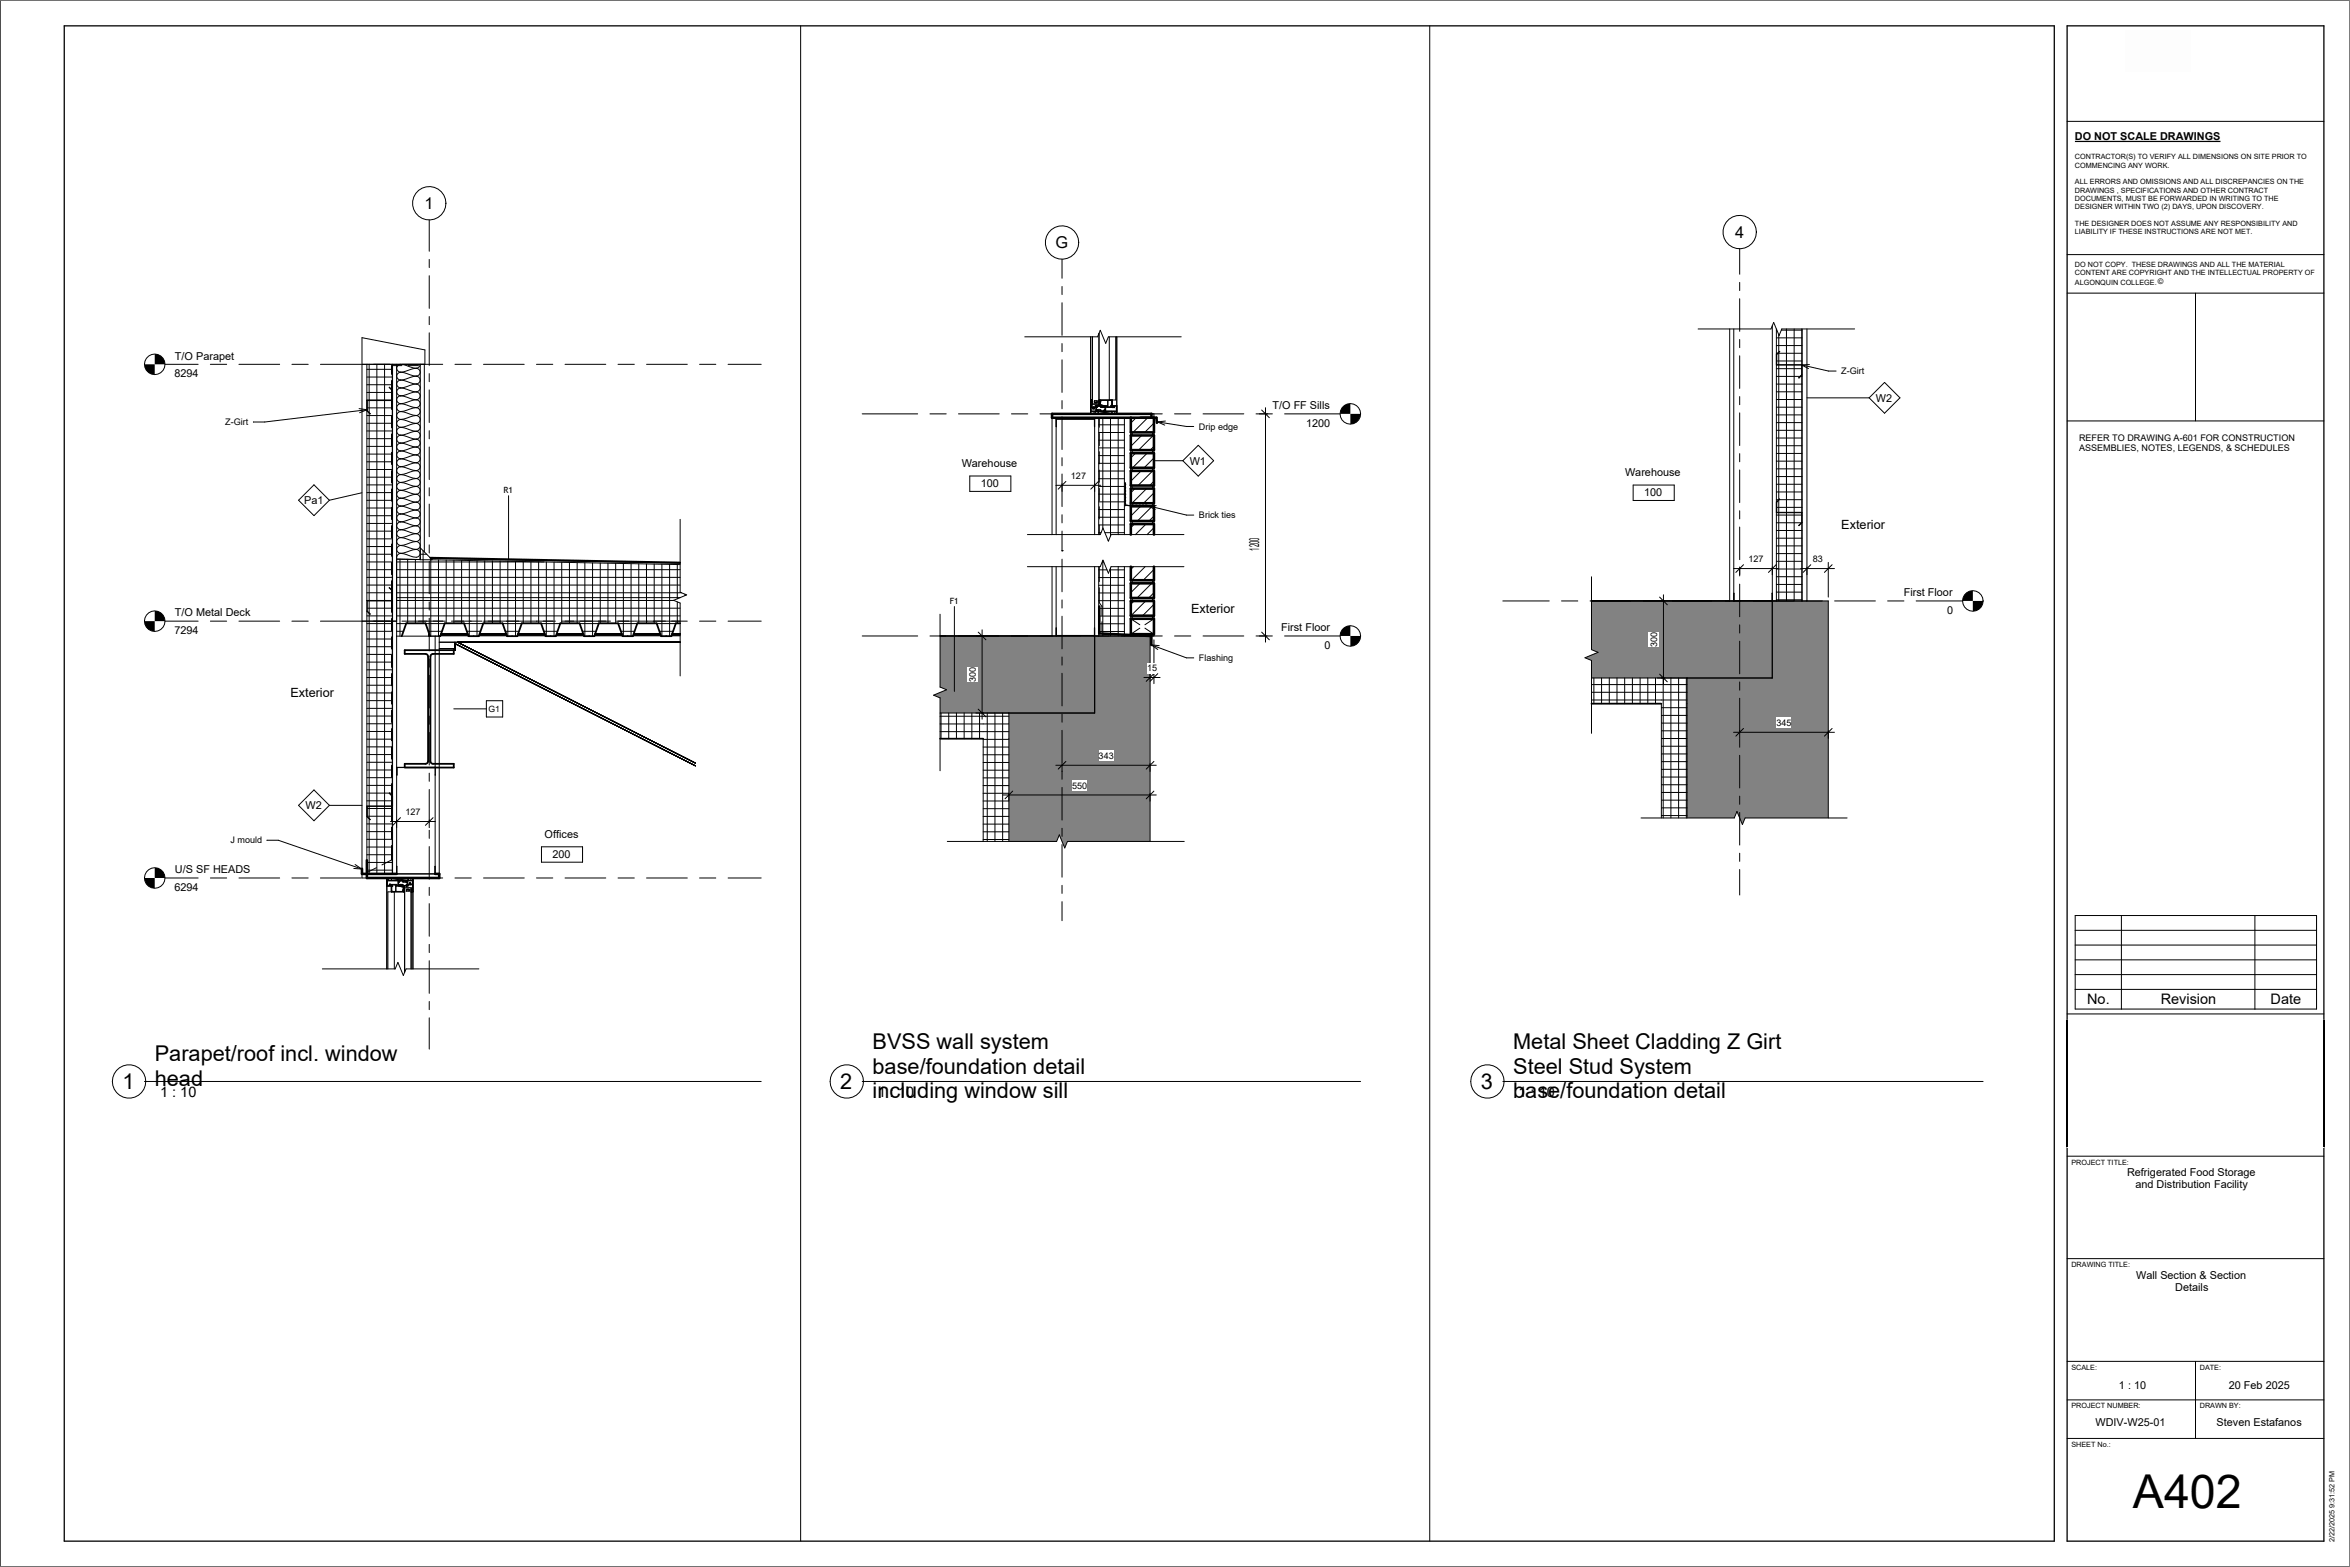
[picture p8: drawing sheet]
<svg xmlns="http://www.w3.org/2000/svg" width="914mm" height="610mm" viewBox="0 0 914 610" stroke-linecap="round" stroke-linejoin="round" font-family="sans-serif">
<defs><g id="words">
<text font-size="18.2" x="829.9" y="586.7">A402</text>
<g font-size="8.5">
<text x="60.2" y="412.9">Parapet/roof incl. window</text>
<text x="339.5" y="408.2">BVSS wall system</text>
<text x="588.8" y="408.2">Metal Sheet Cladding Z Girt</text>
<text x="339.5" y="417.6">base/foundation detail</text>
<text x="588.8" y="417.6">Steel Stud System</text>
<text x="47.7" y="423.6">1</text>
<text x="60.2" y="422.3">head</text>
<text x="327" y="423.6">2</text>
<text x="576.2" y="423.6">3</text>
<text x="339.5" y="427.1">including window sill</text>
<text x="588.8" y="427.1">base/foundation detail</text>
</g>
<g font-size="6.3">
<text x="165.2" y="81.2">1</text>
<text x="675.1" y="92.5">4</text>
<text x="410.7" y="96.5">G</text>
</g>
<g font-size="5.6">
<text x="812.1" y="390.6">No.</text>
<text x="840.8" y="390.6">Revision</text>
<text x="883.5" y="390.6">Date</text>
<text x="62.3" y="426.8">1 : 10</text>
<text x="341.6" y="426.8">1 : 10</text>
<text x="590.9" y="426.8">1 : 10</text>
</g>
<text font-size="5.4" x="489.9" y="214.2" transform="rotate(-90 489.9 214.2)">1200</text>
<g font-size="4.9">
<text x="716.5" y="205.7">Exterior</text>
<text x="463.4" y="238.6">Exterior</text>
<text x="113" y="271.3">Exterior</text>
</g>
<g font-size="4.2">
<text x="807.4" y="54.6">DO NOT SCALE DRAWINGS</text>
<text x="68.1" y="139.9">T/O Parapet</text>
<text x="67.9" y="146.8">8294</text>
<text x="495.1" y="159.2">T/O FF Sills</text>
<text x="730" y="156.3">W2</text>
<text x="508.2" y="166.1">1200</text>
<text x="374.2" y="181.8">Warehouse</text>
<text x="462.9" y="180.8">W1</text>
<text x="632.3" y="185.3">Warehouse</text>
<text x="381.7" y="189.6">100</text>
<text x="118.3" y="196.2">Pa1</text>
<text x="639.8" y="193.1">100</text>
<text x="740.7" y="231.9">First Floor</text>
<text x="68.1" y="239.8">T/O Metal Deck</text>
<text x="757.6" y="238.9">0</text>
<text x="498.5" y="245.6">First Floor</text>
<text x="67.9" y="246.7">7294</text>
<text x="515.4" y="252.5">0</text>
<text x="118.8" y="314.9">W2</text>
<text x="211.9" y="326.1">Offices</text>
<text x="215" y="333.9">200</text>
<text x="68.1" y="339.7">U/S SF HEADS</text>
<text x="67.9" y="346.6">6294</text>
<text x="827.6" y="457.6">Refrigerated Food Storage</text>
<text x="830.9" y="462.3">and Distribution Facility</text>
<text x="831.2" y="497.4">Wall Section &amp; Section</text>
<text x="846.4" y="502.2">Details</text>
<text x="824.5" y="540.5">1 : 10</text>
<text x="867.3" y="540.5">20 Feb 2025</text>
<text x="815.4" y="554.9">WDIV-W25-01</text>
<text x="862.5" y="554.9">Steven Estafanos</text>
</g>
<g font-size="3.5">
<text x="716.5" y="145.6">Z-Girt</text>
<text x="87.6" y="165.4">Z-Girt</text>
<text x="466.5" y="167.2">Drip edge</text>
<text x="809" y="171.5">REFER TO DRAWING A-601 FOR CONSTRUCTION</text>
<text x="809" y="175.4">ASSEMBLIES, NOTES, LEGENDS, &amp; SCHEDULES</text>
<text x="416.7" y="186.3">127</text>
<text x="466.5" y="201.6">Brick ties</text>
<text x="680.4" y="218.7">127</text>
<text x="705.3" y="218.7">83</text>
<text x="644.8" y="251.7" transform="rotate(-90 644.8 251.7)">300</text>
<text x="466.5" y="257.2">Flashing</text>
<text x="446.3" y="261.1">15</text>
<text x="379.6" y="265.3" transform="rotate(-90 379.6 265.3)">300</text>
<text x="691.3" y="282.4">345</text>
<text x="427.5" y="295.2">343</text>
<text x="417.1" y="306.8">550</text>
<text x="157.8" y="317.1">127</text>
<text x="89.7" y="328.1">J mould</text>
</g>
<g font-size="3.3">
<text x="196" y="191.9">R1</text>
<text x="369.5" y="235">F1</text>
<text x="190.1" y="276.9">G1</text>
</g>
<g font-size="2.8">
<text x="807.4" y="62">CONTRACTOR(S) TO VERIFY ALL DIMENSIONS ON SITE PRIOR TO</text>
<text x="807.4" y="65.3">COMMENCING ANY WORK.</text>
<text x="807.4" y="71.8">ALL ERRORS AND OMISSIONS AND ALL DISCREPANCIES ON THE</text>
<text x="807.4" y="75">DRAWINGS , SPECIFICATIONS AND OTHER CONTRACT</text>
<text x="807.4" y="78.2">DOCUMENTS, MUST BE FORWARDED IN WRITING TO THE</text>
<text x="807.4" y="81.5">DESIGNER WITHIN TWO (2) DAYS, UPON DISCOVERY.</text>
<text x="807.4" y="88">THE DESIGNER DOES NOT ASSUME ANY RESPONSIBILITY AND</text>
<text x="807.4" y="91.2">LIABILITY IF THESE INSTRUCTIONS ARE NOT MET.</text>
<text x="807.4" y="103.8">DO NOT COPY. THESE DRAWINGS AND ALL THE MATERIAL</text>
<text x="807.4" y="107.2">CONTENT ARE COPYRIGHT AND THE INTELLECTUAL PROPERTY OF</text>
<text x="807.4" y="110.7">ALGONQUIN COLLEGE.©</text>
<text x="806" y="453.1">PROJECT TITLE:</text>
<text x="806" y="492.9">DRAWING TITLE:</text>
<text x="806" y="532.9">SCALE:</text>
<text x="855.9" y="532.9">DATE:</text>
<text x="806" y="547.9">PROJECT NUMBER:</text>
<text x="855.9" y="547.9">DRAWN BY:</text>
<text x="806" y="562.9">SHEET No.:</text>
<text x="908.4" y="599.9" transform="rotate(-90 908.4 599.9)">2/22/2025 9:31:52 PM</text>
</g>
</g></defs>
<g fill="none" stroke="#000" stroke-width=".39">
<path d="M140.9 141.7h24.4v-5.6l-24.4-4.7v210.2h30v-94.1M142.8 143.7h9.9M142.8 146.7h9.9M142.8 149.7h9.9M142.8 152.7h9.8M142.8 141.7v199.9M142.9 158.7h9.8M143.6 141.7v14M143.6 155.8v4.7M146.6 141.7v14M146.6 155.8v77.8M149.6 141.7v14"/>
<path d="M149.6 155.8v77.8M152.3 148v3.4M152.3 151.6v4.1M152.3 155.8v3.5M152.6 141.7v10M152.6 155.8v73.9M152.7 151.8l-1.3-1.1 1.2 1.2v3.8h-9.8M152.7 141.7v198.3M152.7 155.8h-9.8v4l1.2 1.1-1.3-1.1M154.3 141.7v198.3M155.9 157.1a1.53 1.53 0 0 0-1.6 1.5 1.53 1.53 0 0 0 1.6 1.5M155.9 157.1l6.1 1.5"/>
<path d="M155.9 154a1.53 1.53 0 0 0-1.6 1.5 1.53 1.53 0 0 0 1.6 1.6M155.9 154l6.1 1.5M155.9 150.9a1.53 1.53 0 0 0-1.6 1.6 1.53 1.53 0 0 0 1.6 1.5M155.9 150.9l6.1 1.6M155.9 147.9a1.53 1.53 0 0 0-1.6 1.5 1.53 1.53 0 0 0 1.6 1.5M155.9 147.9l6.1 1.5M155.9 144.8a1.53 1.53 0 0 0-1.6 1.5 1.53 1.53 0 0 0 1.6 1.6M155.9 144.8l6.1 1.5M156.4 142.2h-4.1v3.4M158.8 142.2h4M162 158.6a1.53 1.53 0 0 1 1.5 1.5 1.53 1.53 0 0 1-1.5 1.5M162 158.6l-6.1 1.5"/>
<path d="M162 155.5a1.53 1.53 0 0 1 1.5 1.6 1.53 1.53 0 0 1-1.5 1.5M162 155.5l-6.1 1.6M162 152.5a1.53 1.53 0 0 1 1.5 1.5 1.53 1.53 0 0 1-1.5 1.5M162 152.5l-6.1 1.5M162 149.4a1.53 1.53 0 0 1 1.5 1.5 1.53 1.53 0 0 1-1.5 1.6M162 149.4l-6.1 1.5M162 146.3a1.53 1.53 0 0 1 1.5 1.6 1.53 1.53 0 0 1-1.5 1.5M162 146.3l-6.1 1.6M162 143.3a1.53 1.53 0 0 1 1.5 1.5 1.53 1.53 0 0 1-1.5 1.5M162 143.3l-6.1 1.5M162 143.3l-2.5-.6a6.9 6.9 0 0 0-4.2-.8 1.51 1.51 0 0 0-.9 1.7 1.51 1.51 0 0 0 1.5 1.2M162 143.3a1.72 1.72 0 0 0 1.5-1.6v76.1h4.7l-4.7-4.7"/>
<path d="M165.1 141.7v73M142.8 161.7h9.9M142.8 164.7h9.9M142.8 167.7h9.9M142.8 170.7h9.9M142.8 173.7h9.9M142.8 176.7h9.9M142.8 179.6h9.9M143.6 160.7v72.9M152.3 161.7v4.7M152.3 168.8v4.8M152.3 176v4.7"/>
<path d="M155.9 178.5a1.53 1.53 0 0 0-1.6 1.5 1.53 1.53 0 0 0 1.6 1.6M155.9 178.5l6.1 1.5M155.9 175.4a1.53 1.53 0 0 0-1.6 1.6 1.53 1.53 0 0 0 1.6 1.5M155.9 175.4l6.1 1.6M155.9 172.4a1.53 1.53 0 0 0-1.6 1.5 1.53 1.53 0 0 0 1.6 1.5M155.9 172.4l6.1 1.5M155.9 169.3a1.53 1.53 0 0 0-1.6 1.5 1.53 1.53 0 0 0 1.6 1.6M155.9 169.3l6.1 1.5M155.9 166.2a1.53 1.53 0 0 0-1.6 1.6 1.53 1.53 0 0 0 1.6 1.5M155.9 166.2l6.1 1.6M155.9 163.2a1.53 1.53 0 0 0-1.6 1.5 1.53 1.53 0 0 0 1.6 1.5M155.9 163.2l6.1 1.5"/>
<path d="M155.9 160.1a1.53 1.53 0 0 0-1.6 1.5 1.53 1.53 0 0 0 1.6 1.6M155.9 160.1l6.1 1.5M162 177a1.53 1.53 0 0 1 1.5 1.5 1.53 1.53 0 0 1-1.5 1.5M162 177l-6.1 1.5M162 173.9a1.53 1.53 0 0 1 1.5 1.5 1.53 1.53 0 0 1-1.5 1.6M162 173.9l-6.1 1.5M162 170.8a1.53 1.53 0 0 1 1.5 1.6 1.53 1.53 0 0 1-1.5 1.5M162 170.8l-6.1 1.6M162 167.8a1.53 1.53 0 0 1 1.5 1.5 1.53 1.53 0 0 1-1.5 1.5M162 167.8l-6.1 1.5M162 164.7a1.53 1.53 0 0 1 1.5 1.5 1.53 1.53 0 0 1-1.5 1.6M162 164.7l-6.1 1.5"/>
<path d="M162 161.6a1.53 1.53 0 0 1 1.5 1.6 1.53 1.53 0 0 1-1.5 1.5M162 161.6l-6.1 1.6M142.8 182.6h9.9M142.8 185.6h9.9M142.8 188.6h9.9M142.8 191.6h9.9M142.8 194.6h9.9M142.8 197.6h9.9M152.3 183.1v4.7M152.3 190.2v4.8M152.3 197.4v4.7M155.9 199.9a1.53 1.53 0 0 0-1.6 1.6 1.53 1.53 0 0 0 1.6 1.5"/>
<path d="M155.9 199.9l6.1 1.6M155.9 196.9a1.53 1.53 0 0 0-1.6 1.5 1.53 1.53 0 0 0 1.6 1.5M155.9 196.9l6.1 1.5M155.9 193.8a1.53 1.53 0 0 0-1.6 1.6 1.53 1.53 0 0 0 1.6 1.5M155.9 193.8l6.1 1.6M155.9 190.8a1.53 1.53 0 0 0-1.6 1.5 1.53 1.53 0 0 0 1.6 1.5M155.9 190.8l6.1 1.5M155.9 187.7a1.53 1.53 0 0 0-1.6 1.5 1.53 1.53 0 0 0 1.6 1.6M155.9 187.7l6.1 1.5M155.9 184.6a1.53 1.53 0 0 0-1.6 1.6 1.53 1.53 0 0 0 1.6 1.5M155.9 184.6l6.1 1.6M155.9 181.6a1.53 1.53 0 0 0-1.6 1.5 1.53 1.53 0 0 0 1.6 1.5"/>
<path d="M155.9 181.6l6.1 1.5M162 198.4a1.53 1.53 0 0 1 1.5 1.5 1.53 1.53 0 0 1-1.5 1.6M162 198.4l-6.1 1.5M162 195.4a1.53 1.53 0 0 1 1.5 1.5 1.53 1.53 0 0 1-1.5 1.5M162 195.4l-6.1 1.5M162 192.3a1.53 1.53 0 0 1 1.5 1.5 1.53 1.53 0 0 1-1.5 1.6M162 192.3l-6.1 1.5M162 189.2a1.53 1.53 0 0 1 1.5 1.6 1.53 1.53 0 0 1-1.5 1.5M162 189.2l-6.1 1.6M162 186.2a1.53 1.53 0 0 1 1.5 1.5 1.53 1.53 0 0 1-1.5 1.5M162 186.2l-6.1 1.5M162 183.1a1.53 1.53 0 0 1 1.5 1.5 1.53 1.53 0 0 1-1.5 1.6"/>
<path d="M162 183.1l-6.1 1.5M162 180a1.53 1.53 0 0 1 1.5 1.6 1.53 1.53 0 0 1-1.5 1.5M162 180l-6.1 1.6M142.8 200.6h9.9M142.8 203.6h9.9M142.8 206.6h9.9M142.8 209.6h9.9M142.8 212.6h9.9M142.8 215.6h9.9M142.8 218.6h9.9M152.3 204.5v4.8M152.3 211.6v4.8"/>
<path d="M152.3 218.8v4.7M154.3 218.6h57.4M154.3 217.5l9.2 .2M155.6 217.5v30M155.9 215.3a1.72 1.72 0 0 0-1.6 1.5M155.9 212.2a1.53 1.53 0 0 0-1.6 1.5 1.53 1.53 0 0 0 1.6 1.6M155.9 212.2l6.1 1.5M155.9 209.1a1.53 1.53 0 0 0-1.6 1.6 1.53 1.53 0 0 0 1.6 1.5M155.9 209.1l6.1 1.6M155.9 206.1a1.53 1.53 0 0 0-1.6 1.5 1.53 1.53 0 0 0 1.6 1.5M155.9 206.1l6.1 1.5M155.9 203a1.53 1.53 0 0 0-1.6 1.5 1.53 1.53 0 0 0 1.6 1.6"/>
<path d="M155.9 203l6.1 1.5M158.6 217.6v24.9M161.6 217.6v24.9M162 213.7a1.53 1.53 0 0 1 1.5 1.6 1.53 1.53 0 0 1-1.5 1.5l-6.1-1.5M162 213.7l-6.1 1.6M162 210.7a1.53 1.53 0 0 1 1.5 1.5 1.53 1.53 0 0 1-1.5 1.5M162 210.7l-6.1 1.5M162 207.6a1.53 1.53 0 0 1 1.5 1.5 1.53 1.53 0 0 1-1.5 1.6M162 207.6l-6.1 1.5M162 204.5a1.53 1.53 0 0 1 1.5 1.6 1.53 1.53 0 0 1-1.5 1.5M162 204.5l-6.1 1.6M162 201.5a1.53 1.53 0 0 1 1.5 1.5 1.53 1.53 0 0 1-1.5 1.5"/>
<path d="M162 201.5l-6.1 1.5M163.5 215.6h2.5M164.6 214.2v28.3M167.5 217.8l97.1 1.8M167.6 217.2l97 1.8M167.6 217.2v30.3M167.7 217.3l96.9 1.8M170.6 217.8v29.7M173.6 217.9v24.6M176.6 217.9v24.6M179.6 218v24.5M182.6 218.1v29.4"/>
<path d="M185.6 218.1v29.4M188.6 218.2v24.3M191.6 218.2v24.3M194.6 218.3v24.2M197.6 218.3v29.2M200.6 218.4v29.1M203.6 218.5v24M206.6 218.5v24M209.6 218.6v23.9M212.6 218.6v28.9M215.6 218.7v28.8M218.6 218.7v23.8"/>
<path d="M221.6 218.8v23.7M224.6 218.9v23.6M227.6 218.9v28.6M230.6 219v28.5M233.6 219v23.5M236.6 219.1v23.4M239.6 219.2v23.3M242.6 219.2v28.3M245.6 219.3v28.2M248.6 219.3v23.2M251.6 219.4v23.1M254.5 219.4v23.1"/>
<path d="M257.5 219.5v28M260.5 219.6v27.9M263.5 219.6v13.4M264.6 202v28.4l2.6 1-5.1 2.1 2.5 1.1v28.3M142.8 221.6h9.9M142.8 224.6h9.9M142.8 227.6h9.9M142.8 230.6h9.8M142.8 233.6h9.8M142.8 239.6h9.9M142.9 236.6h9.8M143.6 233.8v4.7"/>
<path d="M143.6 238.7v74.9M146.6 233.8v79.8M149.6 233.8v79.8M152.3 225.9v3.5M152.3 229.6v4M152.3 233.8v4.4M152.6 233.8v75.8M152.7 229.8l-1.3-1.1 1.2 1.1v3.8h-9.9M152.7 233.8h-9.8v3.9l1.1 1.2-1.3-1.1M154.3 221.6h110.3M154.3 224.6h110.3M154.3 227.6h110.3"/>
<path d="M154.3 230.6h110.9M154.3 233.6h107.9M154.3 236.6h110.3M154.3 239.6h110.3M154.3 232.5h110.3M263.5 234.1v8.4M266.5 231.2v.5M140.9 241.6h13.4M142.8 242.6h9.9M142.8 245.6h9.9M142.8 248.6h9.9M142.8 251.6h9.9"/>
<path d="M142.8 254.6h9.9M142.8 257.6h9.9M152.3 240.6v4.8M152.3 247.7v4.8M152.3 254.9v4.7M154.3 242.6h3.7M154.3 245.6h2.7M154.3 247.5h17.1M162.8 241.6h3.4M165.6 242.6h7.4M166.7 245.6h5.3M167 246.6v.9"/>
<path d="M167 247.3h.3M168.5 241.6h4.8M169.3 247.5v92.5M170.9 249.8h93.7M170.9 252.3h6.1M171.4 247.3h10.8M171.6 246.6h10.4M175.7 241.6h4.7M177 249.8v3.2h-.4M177 250.4l93.6 47.5M178.1 249.8l92.5 47.1M180.6 242.6h7.4"/>
<path d="M181.6 245.6h5.4M182.8 241.6h4.8M186.4 247.3h10.8M186.6 246.6h10.4M189.9 241.6h4.8M195.6 242.6h7.4M196.6 245.6h5.4M197.1 241.6h4.7M201.4 247.3h10.8M201.6 246.6h10.4M204.2 241.6h4.8M210.6 242.6h7.4"/>
<path d="M211.4 241.6h4.7M211.6 245.6h5.3M216.3 247.3h10.9M216.6 246.6h10.4M218.5 241.6h4.8M225.6 242.6h7.4M225.6 241.6h4.8M226.6 245.6h5.3M231.3 247.3h10.9M231.6 246.6h10.4M232.8 241.6h4.7M239.9 241.6h4.8"/>
<path d="M240.5 242.6h7.5M241.6 245.6h5.3M246.3 247.3h10.9M246.5 246.6h10.4M247 241.6h4.8M254.2 241.6h4.7M255.5 242.6h7.4M256.6 245.6h5.3M261.3 247.3h3.3M261.3 241.6h3.3M261.5 246.6h3.1M142.8 260.6h9.9"/>
<path d="M142.8 263.6h9.9M142.8 266.6h9.9M142.8 269.6h9.9M142.8 272.6h9.9M142.8 275.6h9.9M142.8 278.6h9.9M152.3 262v4.8M152.3 269.2v4.7M152.3 276.3v4.8M142.8 281.6h9.9M142.8 284.6h9.9M142.8 287.6h9.9"/>
<path d="M142.8 290.6h9.9M142.8 293.5h9.9M142.8 296.5h9.9M142.8 299.5h9.9M152.3 283.4v4.8M152.3 290.6v4.7M152.3 297.7v4.8M169.3 298.5l-14.9 .1M169.4 298.6h.1M142.8 302.5h9.9M142.8 305.5h9.9M142.8 308.5h9.9"/>
<path d="M142.8 311.5h9.8M142.9 314.5h9.8M142.9 317.5h9.8M143.6 313.7v4.7M143.6 318.6v21.4M146.6 313.7v26.3M149.6 313.7v26.3M152.3 304.8v4.5M152.3 309.5v4.1M152.3 313.7v5.7M152.6 313.7v26.3M152.7 309.7l-1.3-1.1 1.2 1.2v3.8h-9.8"/>
<path d="M152.7 313.7h-9.8v3.9l1.2 1.2-1.3-1.1M154.4 301.5l.1-2.9h14.8l.1 2.9M142.8 320.5h9.9M142.8 323.5h9.9M142.8 326.5h9.9M142.8 329.5h9.9M142.8 332.5h9.9M142.8 335.5h9.9M142.8 338.5h9.9M146.5 337.5l-3.7 1.9M152.3 321.8v4.7M152.3 328.9v5.7l-3.7 1.9"/>
<path d="M154.3 337h.1M169.3 337l-.1 2.9-14.8 .1M169.3 339.9l-14.9 .1M150.5 341.6v35.3M150.5 341.6v.9h8.3M151.5 344l-.1 .5-.7 .1v-1.9h4.1v1.8h-.3l-.1-.4h-2.1M151.5 344.3l.1 .2M151.5 344h.1M151.6 344.3h-.1M151.6 344h.1M151.6 341.6l-.4 .4 .4 .5M151.7 344.1l-.1 .2"/>
<path d="M151.7 344.4h.2M151.7 344.4l-.1 .1M151.7 344v.1M151.9 341.6l.5 .4-.5 .5M151.9 344v.1M151.9 344.4v.1M151.9 344.1v.4M151.9 344h.1M152 344h.1M152 344h-.1M152 344l.3 .1M152.3 344.1h.1"/>
<path d="M152.4 341.6v.9l6.4-.9v.9zM152.6 344.8l-.3-.1v2.2M152.6 344.4l-.1 2.1 .3 .3h1.1l.1-2.5 .2 .2M152.6 344.4l.1 .1M152.6 344.5l-.1-.3h1.7v.3M152.6 344.5l.1 .1M152.7 344.7l-.1 .1M152.7 344.6l-2.2 .1M152.7 344.5v.2M153.3 344.2h.1M153.4 347v29.9M154.1 344.5v2.3h2.5l.3-1.2 .2 .8"/>
<path d="M154.1 344.6l1.1 .1M154.1 344.5h.1M154.1 344.5v.1M155 344.6h.1M155 342.7h.1M155 344.1v.5M155 343.1l.1 .1M155.1 343.2h.1M155.1 342.8h-.1M155.1 344.5h.1M155.1 344.1l.1 .1M155.1 344.1h-.1"/>
<path d="M155.1 342.5l.2 .1M155.1 342.7l-.1 .5M155.1 342.7l.1 .1M155.1 342.8h.1M155.2 344.4l-.1 .1M155.2 342.8h.1M155.2 344.4l.1 .3M155.2 344.4h.1M155.2 343.1h.1M155.2 344.7h.1M155.2 344.2h.1M155.2 343.1l-.1 .1"/>
<path d="M155.2 342.8l.1 .1M155.3 343.1l-.2 .3 .2 .8M155.3 344.2h-.1M155.3 342.5v.1M155.3 343.1h-.1M155.3 343.1h.1M155.3 344.2h.1M155.3 344.4l-.2 .1M155.3 344.4h.1M155.3 342.9h.1M155.3 342.5h.1M155.4 344.4l.1 .3"/>
<path d="M155.4 344.2l1.3-.2 .2 .5h.9l.4-.3M155.4 342.5h.1M155.5 342.5l-.3 .3M155.5 342.6l-.2 .3M155.5 344.7h.1M155.6 342.6h1.4l-.1 .4M155.6 344.7h.3M155.6 342.6h-.1M155.6 344.5h.3M155.6 344.4v.1M155.7 344.7l1.4 .6 .1 .5M155.9 344.5h.1"/>
<path d="M156 344.6l-.1 .1M156 344.6h.1M156.1 344.3h.2M156.1 344.3l-.2 .2M156.2 344.4l.1 .3M156.2 344.4l.1 .2M156.3 344.3h.1M156.3 344.3l.2 .2M156.3 344.6v.1M156.4 344.6l.1 .1M156.5 344.5l-.1 .1M156.5 344.7h1.5"/>
<path d="M156.6 344.2l-1 .2M156.6 344.2v.1M156.6 344.3l-.1 .2M156.9 346.8h.1M156.9 346.3v.5M156.9 346.6l.1 .2M156.9 343h.1M156.9 346.5h.1M156.9 346.3h.1M156.9 346.6h.1M157 346.5v.1M157 346.6h.1"/>
<path d="M157 346.3h.1M157 346.3l-.1 .2M157 346.5h.1M157 346.4h.1M157 346.7v.1M157 346.8h.1M157 346.3v.1M157 346.7h.1M157.1 346.7v.1M157.1 345.7l.2 .6M157.1 345.7l.1 .1M157.1 345.7h.1"/>
<path d="M157.1 346.7h-.1M157.1 346.7h.1M157.1 346.5h.1M157.1 346.9h.1M157.1 346.9l.1 .1M157.1 346.5v.1M157.1 346.7l.1 .3M157.1 346.6h.1M157.2 346.4h-.2M157.2 346.4h-.1M157.2 344.8l-.8 .1 .8 .3M157.2 344.8h.1"/>
<path d="M157.2 346.4h.1M157.2 345.1v.1M157.2 344.8v.3M157.2 345.8h.1M157.2 346.4l.2 .3M157.2 346.9v.1M157.3 346.3h.1M157.4 344.7l-.1 1.6M157.4 346.8l-.2 .2M157.4 347h-6.5v29.9M157.6 342.7h.1M157.6 342.7l.3 .1"/>
<path d="M157.9 342.8l-1 .2M157.9 342.8h.1M158 342.6l-.4 .1M158 342.6h.1M158 343l.2 .1M158 343l-1.2 .2-.2-.4h-.9l-.3 .3M158 343h.1M158 342.6l.3 .2M158 344.7h.1M158.1 345.4h1.2M158.1 342.5l.2 .3M158.1 342.5h.1"/>
<path d="M158.2 346.6h.1M158.2 346.1v.5M158.2 344.4l-.2 .3M158.2 344.4h.1M158.2 342.5h.1M158.2 343.1h.1M158.2 346v.1M158.2 346.6h1M158.2 346h1M158.2 342.5l.1 .1M158.3 343.1l.2 .3-.2 .8M158.3 344.2h.1"/>
<path d="M158.3 344.4l.1 .1M158.3 344.2h-.1M158.3 343.1l.2 .1M158.3 344.7h.1M158.3 343.1h.1M158.3 342.8h.1M158.3 344.4v.3M158.3 344.4h.1M158.3 344.4l.2 .1M158.4 344.5h.1M158.4 343.2h.1M158.5 342.7v.5"/>
<path d="M158.5 342.7h.1M158.5 344.5v.1M158.5 342.7l-.2 .1M158.5 342.8h-.2M158.5 344.1h.1M158.5 342.5l-.2 .1M158.5 344.1v.5M158.5 344.1h-.2M158.5 342.8h.1M158.5 343.1v.1M158.5 344.4v.1M158.9 344.5l-.2-.3h1.8v1.9"/>
<path d="M158.9 344.5v.1M158.9 344.6l-.6 .1M159.2 346l.1 .1M159.2 346v.1M159.2 346.1v.5M159.2 346.6h.1M159.2 341.6l-.4 .4 .4 .5M159.3 346.6h-.1M159.3 343.5l-.1 .5-.5 .1v-1.4h1.8v1.4l-.6-.1-.1-.5M159.3 343.8l.1 .2M159.3 343.5h.1M159.3 343.8h.1"/>
<path d="M159.4 343.5h.1M159.4 343.6l-.1 .2M159.4 343.9v.1M159.4 343.5v.1M159.5 341.6l.5 .4-.5 .5M159.5 344.2h.1M159.7 343.5l.1 .4h-.4M159.7 343.5h.1M159.8 343.5h.1M160 347h.7M160 347.1h.1M160 346l.3 .2"/>
<path d="M160 346h.1M160 346.9h.1M160.1 346.2h.1M160.1 346.2h-.1M160.1 346.9h.1M160.1 346.3h.1M160.2 346.3h.1M160.2 346.8v.1M160.2 346.9h.1M160.2 346.8h-.1M160.2 346.2h.1M160.2 346.2v.1"/>
<path d="M160.2 346.8h.1M160.3 346.9l-.3 .2M160.3 346.2v.7M160.3 346.6h.1M160.3 346.7v.2M160.3 346.7h.1M160.3 346.5h.1M160.3 346.6l.1 .1M160.3 346.7v.3M160.3 346.4h.1M160.4 346.4h-.1M160.4 346.7h.1"/>
<path d="M160.4 346.8h.1M160.4 346.3v.1M160.4 346.7v.1M160.4 346.4h.1M160.4 346.3l.1 .2M160.4 346.3h.1M160.4 346.5h-.1M160.4 346.5h.1M160.4 346.5v.1M160.4 346.6h.1M160.4 346.6v.1M160.5 346.2l-.2-.2v.4"/>
<path d="M160.5 346.6v.1M160.5 346.5h-.1M160.5 346.3h.1M160.5 346.7l-.1 .1M160.5 346.5h.1M160.5 346.1v.1M160.5 346.8h.1M160.5 346.3v.5M160.6 341.6l.1 .9h-2M160.7 341.6v35.3M125.4 376.9h28.4l1-2.5 2.1 5.1 1.1-2.6h28.3M160 376.9v-31.5h-2.6v32.9"/>
</g>
<path d="M167.4 217l97.2 1.8M156.3 247.5l1.8-5h7.5l1.7 5M264.6 242.5h-1.6l-1.8 5h-4l-1.7-5h-7.5l-1.7 5h-4l-1.8-5h-7.5l-1.7 5h-4l-1.8-5h-7.5l-1.7 5h-4l-1.8-5h-7.5l-1.7 5h-4l-1.8-5h-7.4l-1.8 5h-4l-1.7-5h-7.5l-1.8 5h-.4M157.5 298.5v-1.4h8.1a1.02 1.02 0 0 0 1-1v-40.7a1.02 1.02 0 0 0-1-1h-8.1v-1.5h19.1v1.5h-8.1a1.02 1.02 0 0 0-1 1v40.7a1.02 1.02 0 0 0 1 1h8.1v1.5h-19.1" fill="none" stroke="#000" stroke-width=".7"/>
<path d="M140.9 338v2h13.4M142.8 334.7v6.9h28.1v-1.6h-1.6" fill="none" stroke="#000" stroke-width="1"/>
<g fill="#fff">
<path d="M427.5 162.5h10v45.5h-5.2l-1 2.5-2.1-5.1-1.1 2.6h-.6z"/>
<path d="M440 203.9h9v4.1h-9z"/>
<path d="M440 197h9v5.7h-9z"/>
<path d="M440 190.1h9v5.7h-9z"/>
<path d="M440 183.2h9v5.7h-9z"/>
<path d="M440 176.3h9v5.7h-9z"/>
<path d="M440 169.4h9v5.7h-9z"/>
<path d="M440 162.5h9v5.7h-9z"/>
<path d="M448.6 202.8a.6 .6 0 0 0-.2 .7 .6 .6 0 0 0 .6 .4v-1.2zM440 202.7v1.2a.59 .59 0 0 0 .6-.6 .59 .59 0 0 0-.6-.6zM448.6 196l-.1 .1a.6 .6 0 0 0 .5 .9v-1.2zM440 196.7v.3l.5-.3zM440 195.8v.8h.3a.45 .45 0 0 0 .3-.5 .45 .45 0 0 0-.6-.3zM440 188.9v1.2a.59 .59 0 0 0 .6-.6 .59 .59 0 0 0-.6-.6zM448.6 189.1a.6 .6 0 0 0-.2 .6 .6 .6 0 0 0 .6 .4v-1.2zM440 182v1.2a.59 .59 0 0 0 .6-.6 .59 .59 0 0 0-.6-.6zM448.6 182.2a.6 .6 0 0 0-.2 .6 .6 .6 0 0 0 .6 .4v-1.2zM440 175.1v1.2a.59 .59 0 0 0 .6-.6 .59 .59 0 0 0-.6-.6zM448.6 175.3a.6 .6 0 0 0-.2 .6 .6 .6 0 0 0 .6 .4v-1.2zM440 168.2v1.2a.59 .59 0 0 0 .6-.6 .59 .59 0 0 0-.6-.6zM448.6 168.4a.6 .6 0 0 0-.2 .6 .6 .6 0 0 0 .6 .4v-1.2zM448 161v1.5h1v-1.5z"/>
</g>
<path d="M440.5 168.5l-.5 .6M448.1 161l-.1 .1M449 169.1l-.2 .3M440.3 195.9l-.3 .3M440.5 182.2l-.5 .4M449 182.7l-.4 .4M449 196.3l-.5 .4" fill="none" stroke="#787878" stroke-width=".39"/>
<g fill="none" stroke="#000" stroke-width=".39">
<path d="M398.7 131h28.4l1-2.5 2.1 5.1 1.1-2.6h28.3M424.4 131v30M425.1 131v26.2M427.6 129.7v27.5M431.6 131v24.6M434.1 131v24.6h-6.5M434.5 131v30v-.9l-7.4-.1M424.4 155.6h.7M424.6 155.9v.1M424.6 156.1l.1 .1M424.6 155.7v.6M424.6 155.7h.1"/>
<path d="M424.6 156.3h.1M424.6 155.9h.1M424.6 156v.1M424.6 156h.1M424.6 155.9v.2M424.6 156.1h.1M424.6 155.7l.1 .2M424.6 155.9h.2M424.7 155.8l-.1 .1M424.7 156.2l-.1 .1M424.7 155.9h.1M424.7 156.2h.1"/>
<path d="M424.8 155.8l-.1 .1M424.8 156.1h-.2M424.8 155.9h.1M424.8 155.9v.6h-.3l.1 1.8h1.7l.1-.2M424.8 156.4l.3 .1M424.8 156.3h.1M424.8 156.2h-.1M424.8 156.1h.1M424.9 155.7l-.1 .2M424.9 155.7h.1M424.9 155.7v.6M424.9 156.3v.1"/>
<path d="M424.9 156.3h.1M424.9 156.4h.1M425 155.6l-.1 .2M425 155.6h.1M425 155.6v.8M425 156.4h.1M425.1 155.5l-.3 .3M425.3 158.8l.3-.2 .1 .5M425.3 158.8h.1M425.3 159.1h.1M425.3 158.8l.1 .2M425.4 159.1h-.1"/>
<path d="M425.4 159v.1M425.5 158.3v.1M425.7 159.1h.1M425.7 157.2h1.3M425.8 159.1l.1-.5 .5-.1v1.4h-1.8v-1.4l.6 .1 .1 .5M425.8 159.1h-.1M425.8 156.5h.1M425.9 155.9v.7M425.9 155.9h.9M425.9 156.5h.9M425.9 156l-.1 .5M426.3 158l.1 .1"/>
<path d="M426.4 157.8l-.1 .2M426.5 159.4l.5 .1M426.5 159.9h.1M426.5 159.4v.5M426.5 159.8h.1M426.5 158h.1M426.6 159.4h.1M426.6 159.4h-.1M426.6 158.5h.1M426.6 158.1l.2 .1M426.6 158.1h-.1M426.6 157.8l.2 .1"/>
<path d="M426.6 158l-.1 .5M426.6 158l.1 .1M426.7 158.1h.1M426.7 159.8h.1M426.7 158.4l-.1 .1M426.8 159.7l.2 .3M426.8 158.4h.1M426.8 160l-.2 .1M426.8 160h.1M426.8 158.4l-.2 .1M426.8 158.2h.1M426.8 159.7l-.2 .1"/>
<path d="M426.8 157.9h.1M426.8 158.4l-.2 .4 .2 .7M426.8 159.5h.1M426.8 157.8v.1M426.8 155.9v.7M426.8 156l.1 .5M426.8 159.7h.1M426.8 157.8h.1M426.9 156.5h-.1M426.9 159.7l.2 .3M427 157.8v.1M427 157.9l-.2 .2"/>
<path d="M427 157.8l.1 .1M427.1 160h.1M427.1 157.9l-.2 .3M427.1 159.5h.1M427.2 159.9h.1M427.3 159.9l.1 .1M427.6 157.2l-.1 .7M427.6 156.3l.1 1.6M427.6 156.2l.5 .6M427.6 157.2h-2.7l-.3 .4 .3 .1v.6M427.7 155.7l.2 .5M427.9 155.6l-.1 .1"/>
<path d="M427.9 155.6h.1M427.9 157.4v.4l.8-.1M427.9 156.2h.1M427.9 157.4l.8 .3M427.9 157.4h.1M427.9 156v.1M427.9 155.7h.1M427.9 155.8v.1M427.9 155.8l.1 .1M427.9 155.6v.2M427.9 156.2l.2 .7M427.9 156.8h.1"/>
<path d="M427.9 156.8l.2 .5 1.3 .4M427.9 156.1l.1 .1M427.9 155.9h.2M427.9 155.9v.1M428 156.8l.1 .1M428 156.2h-.1M428 159.9h.1M428 156.2l.1 .1M428 155.9h-.1M428 156.2h.1M428 155.8l.2 .1M428 155.8v.1"/>
<path d="M428.1 156.9l.3-1.1h2.4v2.2M428.1 155.7l-.1 .2M428.1 155.7h.1M428.1 156.3h.1M428.1 156.1h.1M428.1 156v.1M428.1 156l.1 .1M428.1 155.7v.6M428.2 159.8l-.1 .2M428.2 159.8l-.1-.2h-.8l-.1 .3M428.2 156.1l-.2 .1M428.2 155.9v.1"/>
<path d="M428.5 158h.1M428.5 157.9l.1 .1M428.6 158.1l.2 .1M428.6 158v.1M428.6 158h.1M428.6 157.9l-2.4-.1v.5M428.6 158l-.1 .3h.7M428.6 157.9v.1M428.7 157.7h.1M428.7 157.9l.3 .2zM428.9 157.9h.1M429 158.2h.1"/>
<path d="M429.1 157.9v.1M429.1 158h.1M429.1 158h.3M429.2 158v.1M429.2 158.1l-.2 .1M429.3 158.3h-.1M429.4 158v.1M429.4 157.7v.1M429.4 157.8v.1M429.4 158.1l-.1 .2M429.5 157.9h-.4M429.5 157.9h.1"/>
<path d="M429.5 158.3l.3 .1M429.5 158.4l-1.1 .1-.3-.4h-.9l-.4 .3M429.5 158.3v.1M429.5 160h.1M429.5 157.9l.2 .3M429.6 157.9l.2 .2M429.6 157.8h.1M429.6 157.8v.1M429.7 158.2h.1M429.7 159.7h.1M429.7 159.7l-.2 .3M429.8 159.7h.1"/>
<path d="M429.8 159.5l-.4 .3h-.9l-.3-.4-1.1 .1M429.8 158.4h.1M429.8 157.8v.1M429.8 158.4l.2 .4-.2 .7 .2-.1M429.8 157.9l1.2 .1M429.8 158.2h.1M429.8 159.7l.2 .1M429.8 159.5h.1M429.8 158.4l.2 .1M429.8 159.7l-.2 .3M429.8 159.7l.1 .1M429.9 158.1h-.1"/>
<path d="M429.9 159.8l.1 .1M430 159.8h.1M430 158.5h.1M430 158v.5M430 158l-.1 .1M430 158.1h.1M430 158.1l-.2 .1M430 159.4l-.2 .1M430 159.4h.1M430 159.4v.5M430.6 158.5h.1M430.6 158.5v-.5h-.4v1.9h4.2v-1.9l-.8 .1-.1 .5"/>
<path d="M430.7 158.5l2.1-.2 .2 .3M430.8 158.1l.3 .2 .1-2.5h1.1l.3 .3v1.5l-.3 .1v.5M430.8 158v.1M430.9 158l-.1 .1M431.7 158.3v.1M432.3 158.2h.1M432.4 158l.2 .3h-1.8v-.2M432.4 158.1l-.1 .1M432.7 155.6l.1 2.2h-.4v.3M433 158.6h.1M433.1 158.6l.2-.5 .1 .5M433.4 158.6h.1"/>
<path d="M433.5 158.6h.1M434.5 157.8h-1.9l-.2 .3M410.9 163.1h15M410.9 162.5v45.5M410.9 166l.1-2.9h14.8l.1 2.9M424.4 160.1h2.6M425.5 160.1l.1 .9M425.9 162.5v45.5M426.6 160.1l-.5 .4 .5 .5M426.8 160v.1M426.9 160.1l.4 .4-.4 .5M427 160v.1"/>
<path d="M427.3 160.1v.9l5.3-.9v.9zM427.5 165.3h10M427.5 168.3h10M427.5 171.2h10M427.5 174.2h10M427.5 177.2h10M427.5 162.5v45.5M427.7 162.5v3.7M427.7 168.6v4.7M427.7 175.7v4.8M429.1 162.5v43.1M429.6 160v.1"/>
<path d="M429.8 160l.2 .1M429.8 160h.1M432.1 162.5v46M433.1 160.1l-.5 .4 .5 .5M433.4 160.1l.4 .4-.4 .5M435.1 162.5v45.5M437.5 162.5v45.5M440 175.1a.6 .6 0 0 1 .6 .6 .6 .6 0 0 1-.6 .6M440 168.2a.6 .6 0 0 1 .6 .6 .6 .6 0 0 1-.6 .6M440 162.5v45.5M441.8 176.3l-1.8 1.8M442.1 162.5l-2.1 2.1"/>
<path d="M444.2 169.4l-4.2 4.2M446.4 176.3l-5.7 5.7M446.6 162.5l-5.7 5.7M448.7 169.4l-5.7 5.7M449 175.1a.6 .6 0 0 0-.6 .6 .6 .6 0 0 0 .6 .6M449 168.2a.6 .6 0 0 0-.6 .6 .6 .6 0 0 0 .6 .6M449 178.2l-3.8 3.8M449 164.6l-3.6 3.6M449 173.7l-1.4 1.4M427.5 180.2h10M427.5 183.2h10M427.5 186.2h10"/>
<path d="M427.5 189.2h10M427.5 192.2h10M427.5 195.2h10M427.5 198.2h10M427.7 182.9v4.7M427.7 190v4.8M427.7 197.1v4.8M437.8 187.9l.2 .6-.1 8.1h8.7l-8.8 .1zM440 195.8l.5 .3 .1 .5M440 188.9a.6 .6 0 0 1 .6 .6 .6 .6 0 0 1-.6 .6M440 182a.6 .6 0 0 1 .6 .6 .6 .6 0 0 1-.6 .6M440.5 196.7l-.5 .3"/>
<path d="M441.6 190.1l-1.6 1.6M443.8 197l-3.8 3.7M444 183.2l-4 4M446.1 190.1l-5.7 5.7M446.6 196.6v.1M448.3 197l-5.7 5.7M448.5 183.2l-5.7 5.7M449 195.8a.6 .6 0 0 0-.6 .6 .6 .6 0 0 0 .6 .6M449 188.9a.6 .6 0 0 0-.6 .6 .6 .6 0 0 0 .6 .6M449 182a.6 .6 0 0 0-.6 .6 .6 .6 0 0 0 .6 .6M449 191.7l-4 4.1M449 187.2l-1.7 1.7"/>
<path d="M399.8 208h28.3l1.1-2.6 2.1 5.1 1-2.5h28.4M409.4 208v-47h39.6v47M427.5 201.2h10M427.5 204.2h10M427.5 207.2h.9M427.7 204.3v3.7M429.9 207.2h7.6M431.2 210.2h.2M440 202.7a.6 .6 0 0 1 .6 .6 .6 .6 0 0 1-.6 .6M441.4 203.9l-1.4 1.4M445.9 203.9l-4.1 4.1M449 202.7a.6 .6 0 0 0-.6 .6 .6 .6 0 0 0 .6 .6"/>
<path d="M449 200.8l-1.9 1.9M449 205.3l-2.7 2.7"/>
</g>
<path d="M440 162.5v5.7h9v-5.7M440 169.4h9v5.7h-9zM440 176.3h9v5.7h-9zM448 162.5v-1.5h-38.6v1.5h40.6l.2 2M440 183.2h9v5.7h-9zM440 190.1h9v5.7h-9zM440 197h9v5.7h-9zM440 208v-4.1h9v4.1" fill="none" stroke="#000" stroke-width="1"/>
<g fill="#fff">
<path d="M429.2 217.9l2.1 5.1 1-2.6h5.2v27h-10v-27h.6z"/>
<path d="M440 246.7v.7h9v-.7zM448.6 239.7a.6 .6 0 0 0-.2 .6 .6 .6 0 0 0 .6 .4v-1.2zM440 239.5v1.2a.59 .59 0 0 0 .6-.6 .59 .59 0 0 0-.6-.6zM448.6 232.8a.6 .6 0 0 0-.2 .7 .6 .6 0 0 0 .6 .3v-1.2zM440 232.6v1.2a.59 .59 0 0 0 .6-.6 .59 .59 0 0 0-.6-.6zM448.6 225.9a.6 .6 0 0 0-.2 .7 .6 .6 0 0 0 .6 .3v-1.2zM440 225.7v1.2a.59 .59 0 0 0 .6-.6 .59 .59 0 0 0-.6-.6z"/>
</g>
<path d="M392.6 277.4h33.3v-30h21.6v79.9h-32.1l-1.1 2.6-2.1-5.1-1.1 2.5h-18.5z" fill="#828282"/>
<g fill="#fff">
<path d="M382.6 277.4h10v49.9h-10z"/>
<path d="M365.8 277.4h16.8v10h-16.8z"/>
</g>
<path d="M365.8 247.4h60.1v30h-60.1v-5.9l-2.6-1.1 5.1-2.1-2.5-1z" fill="#828282"/>
<g fill="#fff">
<path d="M440 233.8h9v5.7h-9z"/>
<path d="M440 226.9h9v5.7h-9z"/>
<path d="M440 220.4h9v5.3h-9z"/>
</g>
<path d="M440.1 239.5l-.1 .1M440.2 225.8l-.2 .2M449 226.1l-.5 .5M449 239.6l-.6 .6M441.9 246.7l-.7 .7M446.5 246.7l-.7 .7" fill="none" stroke="#787878" stroke-width=".39"/>
<g fill="none" stroke="#000" stroke-width=".39">
<path d="M428.8 218.7h.7M429.1 218.1v29.3M365.8 238.9v28.4l2.5 1-5.1 2.1 2.6 1.1v28.3M399.8 220.4h28.3l1.1-2.5 2.1 5.1 1-2.6h28.4M409.4 220.4v27h39.6v-27M410.9 220.4v27M425.9 220.4v57h-60.1M427.5 221.7h3.2M427.5 224.7h10M427.5 227.7h10M427.5 230.7h10M427.5 233.7h10"/>
<path d="M427.5 236.7h10M427.5 239.7h10M427.5 220.4v27M427.7 220.4v5.8M427.7 228.6v5.8l1.1 1.5v3.6M431.8 221.7h5.7M432.1 221v26.4M435.1 220.4v27M437.5 220.4v27M440 239.5a.6 .6 0 0 1 .6 .6 .6 .6 0 0 1-.6 .6l3.5 2.4M440 232.6a.6 .6 0 0 1 .6 .6 .6 .6 0 0 1-.6 .6M440 225.7a.6 .6 0 0 1 .6 .6 .6 .6 0 0 1-.6 .6"/>
<path d="M440 220.4v27M441.1 220.4l-1.1 1.1M441.3 233.8l-1.3 1.3M443.6 226.9l-3.6 3.6M445.6 220.4l-5.3 5.3M445.8 233.8l-5.7 5.7M448.1 226.9l-5.6 5.7M449 239.5a.6 .6 0 0 0-.6 .6 .6 .6 0 0 0 .6 .6l-3.5 2.4M449 232.6a.6 .6 0 0 0-.6 .6 .6 .6 0 0 0 .6 .6M449 225.7a.6 .6 0 0 0-.6 .6 .6 .6 0 0 0 .6 .6M449 230.6l-2 2M449 235.1l-4.4 4.4"/>
<path d="M449 221.6l-4.2 4.1M410.9 247.2h15M410.9 244.3l.1 2.9h14.8l.1-2.9M427.5 242.7h10M427.5 245.7h10M428.8 241.9v3.5M443.5 244.4l-3.5 2.3M445.5 244.4l3.5 2.3M447.5 247.4v79.9M365.8 278.6h26.8M366.2 277.4v10M369.2 277.4v10"/>
<path d="M372.2 277.4v10M375.2 277.4v10M378.1 277.4v10M381.1 277.4v10M384.1 277.4v49.9M387.1 277.4v49.9M390.1 277.4v49.9M392.6 277.4v49.9M365.8 281.6h26.8M365.8 284.6h26.8M382.6 287.6h10M382.6 290.6h10"/>
<path d="M382.6 293.6h10M382.6 296.6h10M382.6 299.6h10M382.6 287.4v39.9M382.6 302.6h10M382.6 305.6h10M382.6 308.6h10M382.6 311.6h10M382.6 314.6h10M382.6 317.6h10M368.6 327.3h42.5l1.1-2.5 2.1 5.1 1.1-2.6h45.4M382.6 320.6h10"/>
<path d="M382.6 323.6h10M382.6 326.6h10"/>
</g>
<path d="M365.8 247.4h43.6M365.8 287.4h16.8" fill="none" stroke="#000" stroke-width=".7"/>
<path d="M427.7 235.9v10.5l20.3 1v3.5M440 220.4v5.3h9v-5.3M440 226.9h9v5.7h-9zM440 233.8h9v5.7h-9zM440 240.7h9v6h-9z" fill="none" stroke="#000" stroke-width="1"/>
<path d="M691.2 199.5v34.3h10v-30.5l-1.3 1.1 1.1-1.2v-3.7zM691.2 142v53.3l1.3-1.1-1.1 1.2v3.9h9.8v-53.4l-1.3 1.1 1.1-1.2v-3.8zM691.2 128v9.9l1.3-1.1-1.1 1.1v4h9.8v-13.9h-7.9l-1 2.5z" fill="#fff"/>
<path d="M656.4 263.8h33.2v-30h21.8v84.4h-32.4l-1 2.5-2.1-5-1.1 2.5h-18.4z" fill="#828282"/>
<g fill="#fff">
<path d="M646.4 263.8h10v54.4h-10z"/>
<path d="M619.3 263.8h27.1v9.9h-27.1z"/>
</g>
<path d="M619.3 233.8h70.3v30h-70.3v-6.9l-2.6-1 5.1-2.1-2.5-1.1z" fill="#828282"/>
<g fill="none" stroke="#000" stroke-width=".39">
<path d="M311.5 10.1v589.4M556.3 10.1v589.4M660.7 128h28.4l1-2.6 2.2 5.1 1-2.5h28.4M673 128v105.8h38.4v84.4M674.6 128v105.8M689.6 126.7v137.1h-70.3M691.2 128.4h.2M691.2 131.4h10M691.2 134.4h10M691.2 137.4h.4M691.2 128v105.8M691.2 137.9l1.3-1.1-1.1 1.1v4h9.8"/>
<path d="M691.9 137.4h9.3M692.1 130.2v6.7M692.1 137.2v4.7M693.1 128.4h8.1M695.1 128v13.9M698.1 128v13.9M701.1 128v13.9M701.2 128v105.8M703.1 128v105.8M691.2 143.4h9.8M691.2 146.4h9.2M691.2 149.4h10"/>
<path d="M691.2 152.4h10M691.2 155.4h10M691.2 158.4h10M691.2 142h9.8v3.8l-1.1 1.2 1.3-1.1M691.4 140.4h9.8M692.1 142v52.4h-.9M695.1 142v57.3M698.1 142v57.3M700.6 146.4h.6M701.1 145.9v53.4M691.2 161.4h10M691.2 164.4h10"/>
<path d="M691.2 167.4h10M691.2 170.4h10M691.2 173.4h10M691.2 176.4h10M691.2 179.4h10M691.2 182.4h10M691.2 185.4h10M691.2 188.4h10M691.2 191.4h10M691.2 199.5h9.8v3.7l-1.1 1.2 1.3-1.1M691.2 195.3l1.3-1.1-1.1 1.2v3.9h9.8M691.4 197.4h9.8"/>
<path d="M692.1 194.6v4.7M692.1 199.5v34.3M692.4 194.4h8.8M695.1 199.5v34.3M698.1 199.5v34.3M691.2 200.4h9.8M691.2 203.4h9.7M691.2 206.4h10M691.2 209.4h10M691.2 212.4h10M691.2 215.4h10M691.2 218.4h10"/>
<path d="M701.1 203.4v30.4M701.1 203.4h.1M619.3 224.4v28.3l2.5 1.1-5.1 2.1 2.6 1v28.4M674.6 233.7l.1 .1M674.6 230.8l.1 2.9h14.8l.1-2.9M689.6 233.7l-.1 .1M691.2 221.4h10M691.2 224.4h10M691.2 227.4h10M691.2 230.4h10M691.2 233.3h10M619.3 266.3h37.1"/>
<path d="M619.3 269.3h37.1M619.3 272.3h37.1M620.2 263.8v9.9M623.2 263.8v9.9M626.2 263.8v9.9M629.2 263.8v9.9M632.2 263.8v9.9M635.2 263.8v9.9M638.2 263.8v9.9M641.2 263.8v9.9M644.2 263.8v9.9M646.4 275.3h10"/>
<path d="M646.4 278.3h10M646.4 273.7v44.5M647.2 263.8v54.4M650.2 263.8v54.4M653.2 263.8v54.4M656.2 263.8v54.4M656.4 263.8v54.4M646.4 281.3h10M646.4 284.3h10M646.4 287.3h10M646.4 290.3h10M646.4 293.3h10"/>
<path d="M646.4 296.3h10M646.4 299.3h10M638.5 318.2h36.3l1.1-2.5 2.1 5 1-2.5h39.7M646.4 302.3h10M646.4 305.3h10M646.4 308.3h10M646.4 311.3h10M646.4 314.3h10M646.4 317.3h10"/>
<circle cx="167" cy="79.1" r="6.5"/>
</g>
<path d="M619.3 233.8h53.7M619.3 273.7h27.1" fill="none" stroke="#000" stroke-width=".7"/>
<path d="M165.2 75.6h3.5v7h-3.5z" fill="#fff"/>
<g fill="none" stroke="#000" stroke-width=".39">
<path d="M167 85.6v12.2M167 100.9v3.2M167 107.3v12.7M167 123.1v3.2M167 129.5v12.7M167 145.3v3.2M167 151.7v12.7M167 167.5v3.2M167 173.9v12.7M167 189.7v3.2M167 196.1v12.7M167 212v3.1"/>
<path d="M167 218.3v12.7M167 234.2v3.1M167 240.5v12.7M167 256.4v3.1M167 262.7v12.7M167 278.6v3.1M167 284.9v12.7M167 300.8v3.2M167 307.1v12.7M167 323v3.2M167 329.3v12.7M167 345.2v3.2"/>
<path d="M167 351.5v12.7M167 367.4v3.2M167 373.7v12.7M167 389.6v3.2M167 395.9v12.2"/>
<circle cx="60.2" cy="241.6" r="4"/>
</g>
<path d="M56.2 241.6h4v4a4 4 0 0 1-4-4zM60.2 237.6a4 4 0 0 1 4 4h-4z" fill="#000"/>
<g fill="#fff">
<path d="M68.1 236h29.6v4.7h-29.6z"/>
<path d="M67.9 242.9h9.5v4.7h-9.5z"/>
</g>
<g fill="none" stroke="#000" stroke-width=".39">
<path d="M64.2 241.6h12.9M81.9 241.6h6.3M93 241.6h15.8M113.6 241.6h6.3M124.7 241.6h15.8M145.3 241.6h6.3M156.4 241.6h15.9M177 241.6h6.4M188.1 241.6h15.9M208.7 241.6h6.4M219.9 241.6h15.8M240.5 241.6h6.3"/>
<path d="M251.6 241.6h15.8M272.2 241.6h6.3M283.3 241.6h12.9"/>
<circle cx="60.2" cy="141.7" r="4"/>
</g>
<path d="M56.2 141.7h4v4a4 4 0 0 1-4-4zM60.2 137.7a4 4 0 0 1 4 4h-4z" fill="#000"/>
<g fill="#fff">
<path d="M68.1 136h23.2v4.8h-23.2z"/>
<path d="M67.9 143h9.5v4.7h-9.5z"/>
</g>
<g fill="none" stroke="#000" stroke-width=".39">
<path d="M64.2 141.7h12.9M81.9 141.7h6.3M93 141.7h15.8M113.6 141.7h6.3M124.7 141.7h15.8M145.3 141.7h6.3M156.4 141.7h15.9M177 141.7h6.4M188.1 141.7h15.9M208.7 141.7h6.4M219.9 141.7h15.8M240.5 141.7h6.3"/>
<path d="M251.6 141.7h15.8M272.2 141.7h6.3M283.3 141.7h12.9"/>
<circle cx="60.2" cy="341.6" r="4"/>
</g>
<path d="M56.2 341.6h4v4a4 4 0 0 1-4-4zM60.2 337.6a4 4 0 0 1 4 4h-4z" fill="#000"/>
<g fill="#fff">
<path d="M68.1 335.9h29.5v4.7h-29.5z"/>
<path d="M67.9 342.8h9.5v4.8h-9.5z"/>
</g>
<g fill="none" stroke="#000" stroke-width=".39">
<path d="M151.9 319.6h17.5M154.3 319v3M155.8 318.1l-3 3M167 319v3M168.5 318.1l-3 3M64.2 341.6h12.9M81.9 341.6h6.3M93 341.6h15.8M113.6 341.6h6.3M124.7 341.6h15.8M145.3 341.6h6.3M156.4 341.6h15.9"/>
<path d="M177 341.6h6.4M188.1 341.6h15.9M208.7 341.6h6.4M219.9 341.6h15.8M240.5 341.6h6.3M251.6 341.6h15.8M272.2 341.6h6.3M283.3 341.6h12.9"/>
</g>
<path d="M157.8 313.9h5.7v4h-5.7z" fill="#fff"/>
<path d="M116.2 194.6l6-6 6 6-6 6zM140.9 191.7l-12.7 2.9M197.9 192.8v24.9M176.6 275.8h12.7M189.3 272.6h6.3v6.3h-6.3zM122.2 307.3l6 6-6 6-6-6zM128.2 313.3h12.7" fill="none" stroke="#000" stroke-width=".39"/>
<g fill="#fff">
<path d="M190.1 273.8h4.5v3.8h-4.5z"/>
<path d="M113 266.9h17v5.5h-17z"/>
</g>
<path d="M139.7 159l3.1 .4M142.8 159.4l-39.8 4.8h-4.4M142.8 159.4l-2.9 1.2M210.7 329.4h16v6h-16z" fill="none" stroke="#000" stroke-width=".39"/>
<path d="M87.6 162.2h9v4h-9z" fill="#fff"/>
<path d="M103.9 326.9h4.4l32.5 11.2M137.7 337.8l3.1 .3M138.2 336.3l2.6 1.8" fill="none" stroke="#000" stroke-width=".39"/>
<path d="M89.7 325h12.1v3.9h-12.1z" fill="#fff"/>
<circle cx="525.4" cy="247.4" r="4" fill="none" stroke="#000" stroke-width=".39"/>
<path d="M525.4 247.4h4a4 4 0 0 1-4 4zM522.6 244.6l1.8-1.1 1-.1v4h-4l.6-2z" fill="#000"/>
<g fill="#fff">
<path d="M498.5 241.7h19.1v4.8h-19.1z"/>
<path d="M515.4 248.6h2.3v4.8h-2.3z"/>
</g>
<g fill="none" stroke="#000" stroke-width=".39">
<path d="M335.5 247.4h21.6M361.8 247.4h6.4M372.9 247.4h15.9M393.6 247.4h6.3M404.7 247.4h15.8M425.3 247.4h6.3M436.4 247.4h15.9M457 247.4h6.4M468.1 247.4h15.9M488.7 247.4h6.4M499.8 247.4h21.6"/>
<circle cx="413.2" cy="94.3" r="6.5"/>
</g>
<path d="M410.7 90.8h5v7.1h-5z" fill="#fff"/>
<g fill="none" stroke="#000" stroke-width=".39">
<path d="M413.2 100.8v7.5M413.2 111.4v3.2M413.2 117.8v12.7M413.2 133.6v3.2M413.2 140v12.7M413.2 155.8v3.2M413.2 162.2v12.7M413.2 178v3.2M413.2 184.4v12.7M413.2 214.2h.1M413.2 200.3v3.1M413.2 206.6v7.7"/>
<path d="M413.2 217.5v12.7M413.2 233.4v3.2M413.2 239.7v12.7M413.2 255.6v3.2M413.2 261.9v12.7M413.2 277.8v3.2M413.2 284.1v12.7M413.2 300v3.2M413.2 306.3v12.7M413.2 322.2v3.2M413.2 328.5v12.7M413.2 344.4v3.2"/>
<path d="M413.2 350.8v7.4"/>
<circle cx="525.4" cy="161" r="4"/>
</g>
<path d="M525.4 161h4a4 4 0 0 1-4 4zM522.6 158.2l1.8-1.1 1-.1v4h-4l.2-1z" fill="#000"/>
<g fill="#fff">
<path d="M495.1 155.3h22.5v4.8h-22.5z"/>
<path d="M508.2 162.2h9.5v4.8h-9.5z"/>
</g>
<g fill="none" stroke="#000" stroke-width=".39">
<path d="M335.5 161h21.6M361.8 161h6.4M372.9 161h15.9M393.6 161h6.3M404.7 161h15.8M425.3 161h6.3M436.4 161h15.9M457 161h6.4M468.1 161h15.9M488.7 161h6.4M499.8 161h21.6M449 248.9v17.1"/>
<path d="M445.1 263.6h6.3M447.5 261.2v3M449 262.1l-3 3M450.5 262.1l-3 3"/>
</g>
<path d="M446.3 257.9h3.9v4h-3.9z" fill="#fff"/>
<path d="M390.2 309.3h59.7M392.6 308.6v3.1M394 307.8l-2.9 3M447.5 308.6v3.1M449 307.8l-3 3" fill="none" stroke="#000" stroke-width=".39"/>
<path d="M417.1 303.6h5.8v4h-5.8z" fill="#fff"/>
<path d="M410.8 297.7h39.1M413.2 297.1v3M414.7 296.2l-3 3M447.5 297.1v3M449 296.2l-3 3" fill="none" stroke="#000" stroke-width=".39"/>
<path d="M427.5 292h5.7v4h-5.7z" fill="#fff"/>
<path d="M410.8 188.8h17.5M413.2 188.2v3M414.7 187.3l-3 3M425.9 188.2v3M427.4 187.3l-3 3" fill="none" stroke="#000" stroke-width=".39"/>
<path d="M416.7 183.1h5.8v4h-5.8z" fill="#fff"/>
<path d="M490.9 159.5l3 3M492.4 158.6v91.2M490 161h3.3M377.3 185.2h16v6h-16zM490 247.4h3M490.9 245.9l3 3" fill="none" stroke="#000" stroke-width=".39"/>
<path d="M486.7 214.2h4z" fill="#fff"/>
<path d="M379.7 247.4h3.1M380.6 245.9l3 3M382.1 245v34.8M379.7 277.4h3.1M380.6 275.9l3 3" fill="none" stroke="#000" stroke-width=".39"/>
<path d="M376.5 259.5h3.9v5.8h-3.9z" fill="#fff"/>
<path d="M448.9 179.2h11.4M460.3 179.2l5.9-6 6 6-6 6zM446.8 196.8l2.7 1.5M446.8 196.8l14.9 3.6h2.8M449.9 196.7l-3.1 .1M371.4 236v33" fill="none" stroke="#000" stroke-width=".39"/>
<path d="M466.5 198.5h14.2v3.9h-14.2z" fill="#fff"/>
<path d="M450.4 164.1l2.8 1.3M450.4 164.1l11.3 1.8h2.8M453.5 163.8l-3.1 .3" fill="none" stroke="#000" stroke-width=".39"/>
<g fill="#fff">
<path d="M466.5 164h15.1v4h-15.1z"/>
<path d="M463.4 234.1h17.1v5.5h-17.1z"/>
</g>
<path d="M448 250.9l3.1 .3M448 250.9l2.5 1.8M448 250.9l13.7 5h2.8" fill="none" stroke="#000" stroke-width=".39"/>
<path d="M466.5 254h13v4h-13z" fill="#fff"/>
<circle cx="767.6" cy="233.8" r="4" fill="none" stroke="#000" stroke-width=".39"/>
<path d="M767.6 233.8h4a4 4 0 0 1-4 4zM764.8 231l.8-.7 2-.5v4h-3.9l.1-1.1z" fill="#000"/>
<g fill="#fff">
<path d="M740.7 228.1h19.1v4.8h-19.1z"/>
<path d="M757.6 235h2.4v4.8h-2.4z"/>
</g>
<g fill="none" stroke="#000" stroke-width=".39">
<path d="M584.8 233.8h18M607.6 233.8h6.3M618.7 233.8h15.9M639.3 233.8h6.4M650.4 233.8h15.9M671 233.8h6.4M682.1 233.8h15.9M702.8 233.8h6.3M713.9 233.8h15.8M734.5 233.8h6.3M745.6 233.8h18.1"/>
<circle cx="676.9" cy="90.3" r="6.5"/>
</g>
<path d="M675.1 86.8h3.5v7h-3.5z" fill="#fff"/>
<g fill="none" stroke="#000" stroke-width=".39">
<path d="M676.9 96.8v9.9M676.9 109.9v3.1M676.9 116.2v12.7M676.9 132.1v3.1M676.9 138.4v12.7M676.9 154.3v3.1M676.9 160.6v12.7M676.9 176.5v3.2M676.9 182.8v12.7M676.9 198.7v3.2M676.9 205v12.7M676.9 220.9v3.2"/>
<path d="M676.9 227.2v12.7M676.9 243.1v3.2M676.9 249.4v12.7M676.9 265.3v3.2M676.9 271.6v15.7M674.5 284.9h39.3M676.9 287.5v3.2M676.9 293.9v12.6M678.4 283.4l-3 3M711.4 284.3v3M712.9 283.4l-3 3M676.9 309.7v3.2"/>
<path d="M676.9 316.1v12.6M676.9 331.9v3.2M676.9 338.3v9.9"/>
</g>
<path d="M691.3 279.2h5.7v4h-5.7z" fill="#fff"/>
<path d="M704.6 219.7l-3 3M711.4 218.8v13.5M712.9 219.7l-3 3M700.7 221.2h13.1M703.1 220.6v3" fill="none" stroke="#000" stroke-width=".39"/>
<path d="M705.3 215.5h3.9v4h-3.9z" fill="#fff"/>
<path d="M644.9 233.8h3M645.8 232.3l3 3M647.3 231.4v34.8M644.9 263.8h3M645.8 262.3l3 3" fill="none" stroke="#000" stroke-width=".39"/>
<path d="M641.6 245.9h4v5.8h-4z" fill="#fff"/>
<path d="M678.4 219.7l-3 3M691.1 219.7l-3 3M674.5 221.2h17.5M676.9 220.6v3M689.6 220.6v3" fill="none" stroke="#000" stroke-width=".39"/>
<path d="M680.4 215.5h5.7v4h-5.7z" fill="#fff"/>
<path d="M701 141.9l2.7 1.5M701 141.9l10.4 2.4h3M704.1 141.8l-3.1 .1" fill="none" stroke="#000" stroke-width=".39"/>
<path d="M716.5 142.4h8.9v4h-8.9z" fill="#fff"/>
<path d="M635.5 188.7h16v6h-16z" fill="none" stroke="#000" stroke-width=".39"/>
<path d="M716.5 201.2h17v5.5h-17z" fill="#fff"/>
<g fill="none" stroke="#000" stroke-width=".39">
<path d="M.2 .1h914.2v609.4h-914.2zM804.3 47.2h99.9M804.3 99h99.9M804.3 114h99.9M854.3 114v49.8M703.1 154.8h24.2M727.3 154.8l6-6 6 6-6 6zM804.3 163.8h99.9M804.3 394.4h99.9M804.3 449.8h99.9M804.3 489.6h99.9M804.3 529.6h99.9"/>
<path d="M854.3 529.6v30M804.3 544.6h99.9M804.3 559.6h99.9"/>
</g>
<path d="M25 10.1h774.3v589.4h-774.3zM804.3 10.1h99.9v589.4h-99.9z" fill="none" stroke="#000" stroke-width=".5"/>
<path d="M0 .1h914.2v609.4h-914.2z" fill="none" stroke="#7f7f7f" stroke-width=".39"/>
<g fill="#fff">
<path d="M807.4 50.6h56.6v4.9h-56.6z"/>
<path d="M807.4 59.5h90.7v3.2h-90.7z"/>
<path d="M807.4 62.7h37v3.2h-37z"/>
<path d="M807.4 69.2h90.8v3.2h-90.8z"/>
<path d="M807.4 72.4h76.6v3.3h-76.6z"/>
<path d="M807.4 75.7h80.7v3.2h-80.7z"/>
<path d="M807.4 78.9h74.1v3.2h-74.1z"/>
<path d="M807.4 85.4h88.1v3.2h-88.1z"/>
<path d="M807.4 88.6h69.6v3.3h-69.6z"/>
<path d="M823.3 536.7h11.9v4.8h-11.9z"/>
<path d="M905.8 571.9h3.2v28h-3.2z"/>
<path d="M905.8 437.8h3.2v125.8h-3.2z"/>
<path d="M827.6 453.7h50.5v4.8h-50.5z"/>
<path d="M830.9 458.5h43.9v4.7h-43.9z"/>
<path d="M831.2 493.6h43.3v4.7h-43.3z"/>
<path d="M846.4 498.3h13v4.8h-13z"/>
<path d="M867.3 536.7h23.9v4.8h-23.9z"/>
<path d="M815.4 551h27.8v4.8h-27.8z"/>
<path d="M862.5 551h33.5v4.8h-33.5z"/>
<path d="M829.9 570.2h42.5v20.3h-42.5z"/>
</g>
<path d="M807.4 55h56.6" fill="none" stroke="#000" stroke-width=".5"/>
<g fill="#fff">
<path d="M809 168.3h84.3v3.9h-84.3z"/>
<path d="M809 172.2h81v4h-81z"/>
</g>
<g fill="none" stroke="#000" stroke-width=".39">
<path d="M807.5 356.2h93.9v36.4h-93.9zM825.5 356.2v36.4M877.4 356.2v36.4M807.5 361.9h93.9M807.5 367.7h93.9M807.5 373.4h93.9M807.5 379.1h93.9M807.5 384.9h93.9M56.2 420.7h240M335.5 420.7h193.9M584.8 420.7h186.8"/>
<circle cx="50.2" cy="420.7" r="6.5"/>
<circle cx="329.5" cy="420.7" r="6.5"/>
<circle cx="578.8" cy="420.7" r="6.5"/>
</g>
<g fill="#fff" stroke="#fff" stroke-width=".39">
<path d="M905.1 439.3h4.5v124.6h-4.5z"/>
<path d="M804.3 396.9h99.9v49.4h-99.9z"/>
</g>
<path d="M827.3 12h25v15.6h-25z" fill="#fdfdfd" stroke="#fdfdfd" stroke-width=".39"/>
<path d="M804 397h.6v49.3h-.6zM903.9 397h.6v49.3h-.6z" fill="#000"/>
<use href="#words"/>
</svg>
